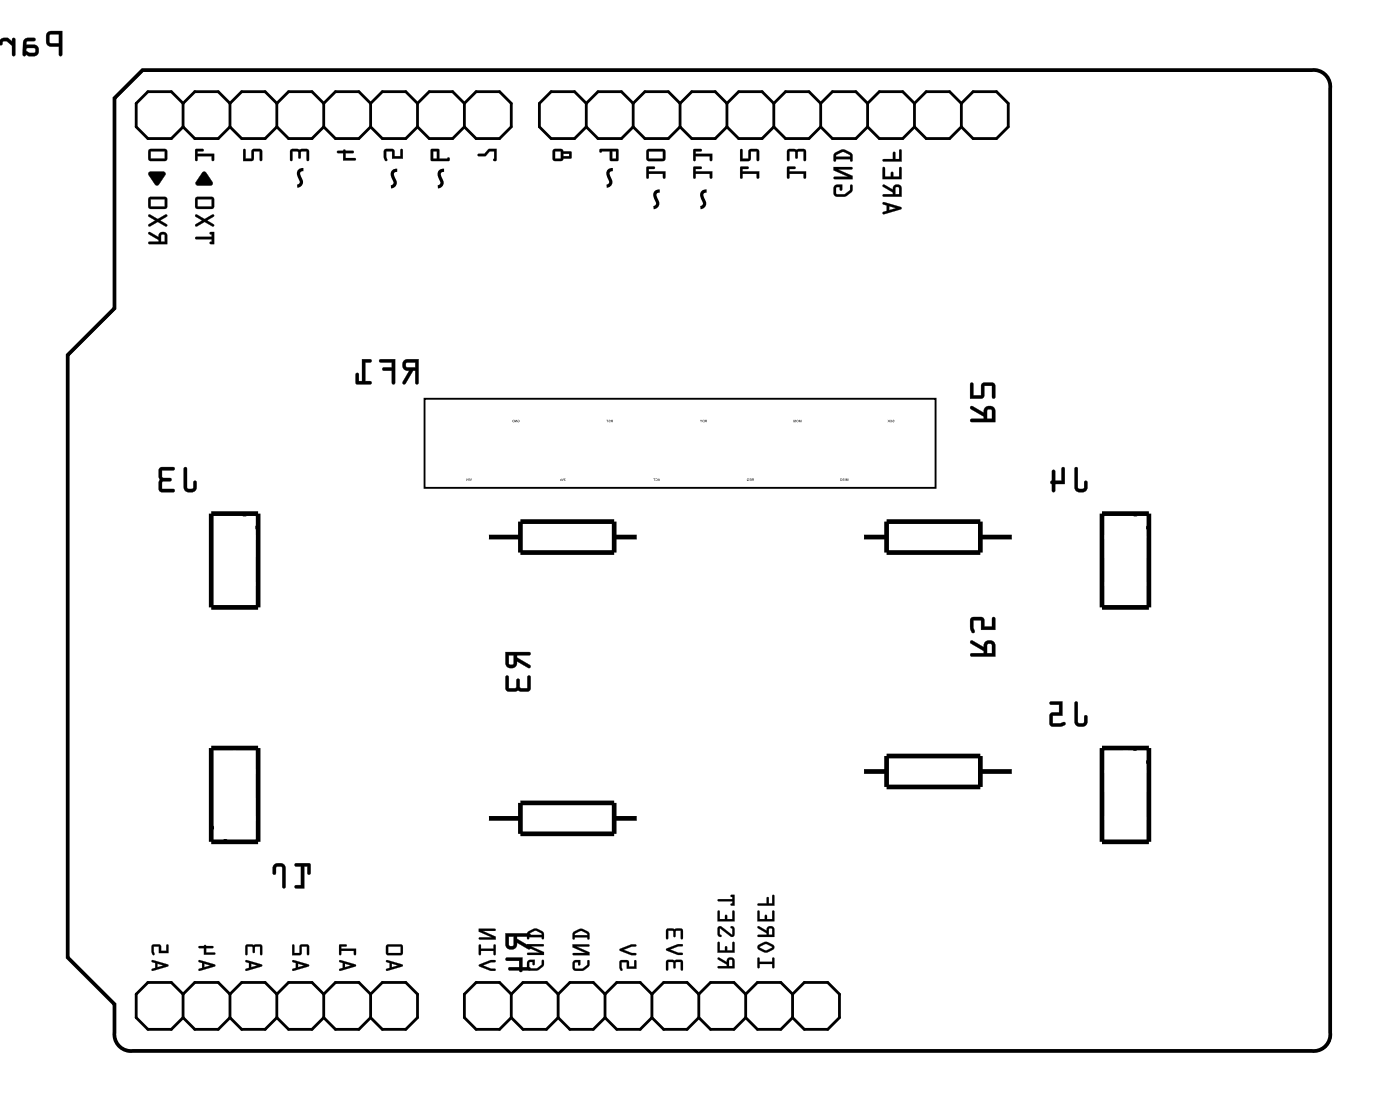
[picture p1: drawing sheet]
<svg xmlns="http://www.w3.org/2000/svg" width="76mm" height="61mm" viewBox="0 0 76 61" stroke-linecap="round" stroke-linejoin="round" font-family="sans-serif">
<path d="M6.2 5.3l1.6-1.5h63.3a.9 .9 0 0 1 1 1v51.2a.9 .9 0 0 1-1 1h-63.9a.9 .9 0 0 1-1-1v-1.6l-2.5-2.5v-32.6l2.5-2.6z" fill="none" stroke="#000" stroke-width=".05"/>
<g fill="#000">
<path d="M8.1 9.3h.7l.2 .1-.5 .6-.4-.5zM10.6 8.1h.4v.1h-.3v.1h.9v.4h-.1v-.2h-.8v.2h-.1zM11 9.3h.2l.3 .6v.1h-.9v-.1zM13.2 8.1h.1v.5h.3l.1-.5h.4l.1 .1v.5h-.1v-.5h-.3l-.1 .5h-.5zM15.8 8.1h.9v.1v.5h-.1v-.5h-.3l-.1 .4-.1-.4h-.3v.5zM18.3 8.2l.4-.1 .4 .1v.1h-.4v.3h.5l.1 .1h-.7v-.4h-.3zM20.8 8.1h.5l.1 .4h.3v-.4h.1v.5h-.6v-.4h-.3l.1 .4a.11 .11 0 0 1-.2 .1 .11 .11 0 0 1 0-.2zM25.9 8.4l.3-.1 .3-.2h.4v.6h-.2l.1-.5h-.3l-.2 .3h-.4z"/>
<path d="M2.6 1.8l-.1 .1v.5l.2 .1h.5v.5h.1l.1-1.3zM2.7 1.9h.5v.4h-.5zM1.3 2.1l-.1 .9h.6a.31 .31 0 0 0 .3-.3 .31 .31 0 0 0-.3-.3h-.4v-.1l.1-.1h.4v-.1zM1.4 2.6h.5v.2l-.3 .1-.2-.1zM0 2.1v.2a.1 .1 0 0 0 0 .2 .11 .11 0 0 0 .1-.2l.3-.1 .3 .3v.5h.1v-.9h-.1v.1l-.3-.1zM-.1 1.8v1.2zM-.1 1.7v1.3z"/>
<path d="M2.6 1.8l-.1 .1v.5l.2 .1h.5v.5a.1 .1 0 0 0 .1 .1 .1 .1 0 0 0 .1-.1v-1.3h-.6zM2.6 1.8l.8-.1-.1 1.3h-.1v-.5h-.5l-.2-.1zM2.7 1.9h.5v.4h-.5zM2.7 1.9v.4l.5 .1v-.6zM1.3 2.1l-.1 .9a.09 .09 0 0 0 .1 .1 .09 .09 0 0 0 .1-.1l.4 .1a.32 .32 0 0 0 .3-.4 .32 .32 0 0 0-.3-.3h-.4l.1-.2h.3a.1 .1 0 0 0 .1-.1 .1 .1 0 0 0-.1-.1zM1.3 2.1h.6v.1h-.4l-.1 .1v.1h.4a.31 .31 0 0 1 .3 .3 .31 .31 0 0 1-.3 .3h-.6zM1.4 2.6h.5v.2l-.3 .1-.2-.1zM1.4 2.6v.2l.2 .1 .3-.1v-.2zM0 2.1v.2a.11 .11 0 0 0 .1 .2 .11 .11 0 0 0 0-.2l.3-.1 .3 .3-.1 .5a.1 .1 0 0 0 .1 .1 .1 .1 0 0 0 .1-.1v-.9a.1 .1 0 0 0-.1-.1 .1 .1 0 0 0-.1 .1l.1 .1-.3-.2zM0 2.1h.4l.3 .2v-.2h.1v.9h-.1v-.5l-.3-.3h-.2l-.2 .2zM-.1 1.7v1.4zM-.1 1.8v1.2zM-.1 1.7v1.4zM-.1 1.7v1.3z"/>
<path d="M8 12.6l.1 .1 .5 .3v.1h-.5v.1h1v-.4a.24 .24 0 0 0-.3-.2 .24 .24 0 0 0-.2 .2zM8.7 12.7h.2v.4h-.2zM8 11.6l.1 .1 .3 .2-.3 .2v.2l.4-.3 .5 .3 .1-.1-.4-.3 .3-.2v-.1l-.5 .3zM8.1 10.7l-.1 .5 .1 .1h.8l.2-.1v-.4l-.1-.1zM8.2 10.8h.7v.4h-.7z"/>
<path d="M8 12.6l.1 .1 .5 .3v.1h-.5v.1h1v-.4a.24 .24 0 0 0-.3-.2 .24 .24 0 0 0-.2 .2zM8.1 12.6l.5 .3a.23 .23 0 0 1 .2-.3 .23 .23 0 0 1 .3 .2v.4h-1v-.1h.5v-.1l-.5-.3zM8.7 12.7h.2v.4h-.2zM8.7 12.7v.4h.2v-.4zM8 11.6l.1 .1 .3 .2-.3 .2v.2l.4-.3 .5 .3 .1-.1-.4-.3 .3-.2v-.1l-.5 .3zM8.1 11.6l.4 .3 .5-.3v.1l-.3 .2 .4 .3-.1 .1-.5-.3-.4 .3v-.2l.3-.2-.3-.2zM8.1 10.7l-.1 .5 .1 .1h.8l.2-.1v-.4l-.1-.1zM8.1 10.7h.9l.1 .1-.1 .4-.1 .1h-.8l-.1-.1zM8.2 10.8h.7v.4h-.7zM8.2 10.8v.4h.7v-.4z"/>
<path d="M8.1 8.1l-.1 .5 .1 .1h.8l.2-.1v-.4l-.1-.1zM8.2 8.2h.7v.4h-.7z"/>
<path d="M8.1 8.1l-.1 .5 .1 .1h.8l.2-.1v-.4l-.1-.1zM8.1 8.1h.9l.1 .1-.1 .4-.1 .1h-.8l-.1-.1zM8.2 8.2h.7v.4h-.7zM8.2 8.2v.4h.7v-.4z"/>
<path d="M8.1 9.3l-.1 .2 .5 .6 .5-.7-.2-.1zM8.1 9.4l.7-.1 .2 .1-.5 .6z"/>
<path d="M10.6 8.1v.6h.1v-.2h.8v.2h.1v-.4h-.9v-.1h.3v-.1zM10.6 8.1h.4v.1h-.3v.1h.9v.4h-.1v-.2h-.8v.2h-.1z"/>
<path d="M11 9.3l-.4 .6v.1h.9v-.1l-.3-.6zM11 9.4h.2l.3 .5v.1h-.9v-.1z"/>
<path d="M10.6 12.9v.1h.9l-.1 .2h.2v-.6h-.2l.1 .2zM10.6 11.6v.1l.4 .2-.4 .2v.2l.5-.3 .4 .3 .1-.1-.4-.3 .4-.2v-.1l-.5 .3zM10.6 10.7v.5l.1 .1h.8l.1-.1v-.4l-.1-.1zM10.7 10.8h.8v.4h-.8z"/>
<path d="M10.6 12.8v.2h.9l-.1 .2h.2v-.6h-.2l.1 .2zM10.6 12.9l.9-.1v-.1l-.1-.1h.2v.6h-.2l.1-.1v-.1h-.9zM10.6 11.6v.1l.4 .2-.4 .2v.2l.5-.3 .4 .3 .1-.1-.4-.3 .4-.2v-.1l-.5 .3zM10.6 11.6l.5 .3 .5-.3v.1l-.4 .2 .4 .3-.1 .1-.4-.3-.5 .3v-.2l.4-.2-.4-.2zM10.6 10.7v.5l.1 .1h.8l.1-.1v-.4l-.1-.1zM10.6 10.7h.9l.1 .1v.4l-.1 .1h-.8l-.1-.1zM10.7 10.8h.8v.4h-.8zM10.7 10.8v.4h.8v-.4z"/>
<path d="M13.2 8.1v.6h.5l.1-.5h.3v.5h.1v-.5l-.1-.1h-.4l-.1 .5h-.3v-.5zM13.2 8.1h.1v.5h.3l.1-.5h.4l.1 .1v.5h-.1v-.5h-.4v.5h-.5z"/>
<path d="M15.7 8.1l.1 .6h.1l-.1-.5h.3l.1 .4 .1-.4h.3v.5h.1l.1-.5-.1-.1zM15.8 8.1h.9v.1v.5h-.1v-.5h-.3l-.1 .4-.1-.4h-.3v.5z"/>
<path d="M18.3 8.2v.1h.3v.4h.7l-.1-.1h-.5v-.3h.4v-.1h-.4v-.1zM18.3 8.2l.4-.1 .4 .1v.1h-.4v.3h.5l.1 .1h-.7v-.4h-.3z"/>
<path d="M20.8 8.1v.4l.1 .2h.1l-.1-.5h.3v.4h.6v-.5h-.1v.4h-.3l-.1-.4zM20.8 8.1h.5l.1 .4h.3v-.4h.1v.5h-.6v-.4h-.3l.1 .4a.11 .11 0 0 1-.2 .1 .11 .11 0 0 1 0-.2z"/>
<path d="M23.4 8.1v.6h1l-.1-.2-.5 .1v-.5zM23.5 8.2h.2v.4h-.2z"/>
<path d="M23.3 8.1l.1 .6h1l-.1-.2-.1 .1h-.4v-.5zM23.4 8.1h.4v.5l.5-.1 .1 .2h-1zM23.5 8.2h.2v.4h-.2zM23.5 8.2v.4h.2v-.4z"/>
<path d="M25.9 8.3v.2h.4l.2-.3h.3l-.1 .5h.2v-.6h-.4l-.3 .2zM25.9 8.4l.3-.1 .3-.2h.4v.6h-.2l.1-.5h-.3l-.2 .3h-.4z"/>
<path d="M30 8.1l-.1 .5 .1 .1h.4l.1-.1h.5l-.1-.4h-.4l-.1-.1zM30.1 8.2h.3v.4h-.3zM30.5 8.3h.3v.2h-.3z"/>
<path d="M30 8.1l-.1 .5 .1 .1h.4l.1-.1h.5l-.1-.4h-.4l-.1-.1zM30 8.1h.4l.1 .1h.4l.1 .4h-.5l-.1 .1h-.4l-.1-.1zM30.1 8.2h.3v.4h-.3zM30.1 8.2v.4h.3v-.4zM30.5 8.3h.3v.2h-.3zM30.5 8.3v.2h.3v-.2z"/>
<path d="M32.5 8.1v.2l.5-.1 .1 .5h.4v-.6zM33.2 8.2h.2v.4h-.2z"/>
<path d="M32.5 8.1v.2l.5-.1 .1 .5h.4v-.6zM32.5 8.1h1v.6h-.4l-.1-.5-.5 .1zM33.2 8.2h.2v.4h-.2zM33.2 8.2v.4h.2v-.4z"/>
<path d="M35 9l.1 .7v-.1l.1-.2h.7v.2h.1v-.3h-.8v-.1h.2l.1-.1zM35.1 8.1l-.1 .5 .1 .1h.8l.1-.1v-.4v-.1zM35.2 8.2h.7v.4h-.7z"/>
<path d="M35 9l.1 .7 .1-.1v-.2h.7v.2h.1l.1-.3h-.9v-.1h.2l.1-.1zM35 9l.5 .1h-.1h-.3v.2h.9v.3h-.1v-.2h-.8v.2v.1zM35.1 8.1l-.1 .5 .1 .1h.8l.1-.1 .1-.4-.1-.1zM35.1 8.1h.9v.1v.4l-.1 .1h-.8l-.1-.1zM35.2 8.2h.7v.4h-.7zM35.1 8.2v.4h.8v-.4z"/>
<path d="M37.6 9v.7l.1-.1v-.2h.8v.2h.1v-.3h-.9v-.1h.3v-.1zM37.6 8.1v.6h.1v-.2h.8v.2h.1v-.4h-.9v-.1h.3v-.1z"/>
<path d="M37.6 9v.7l.1-.1v-.2h.8v.2h.1v-.3h-.9v-.1h.3v-.1zM37.6 9l.4 .1h-.3v.2h.9v.3h-.1v-.2h-.8v.2l-.1 .1zM37.6 8.1v.6h.1v-.2h.8v.2h.1v-.4h-.9v-.1h.3v-.1zM37.6 8.1h.4v.1h-.3v.1h.9v.4h-.1v-.2h-.8v.2h-.1z"/>
<path d="M40.1 9v.7l.1-.1v-.2h.8v.2h.1v-.3h-.9v-.1h.3l.1-.1zM40.1 8.1v.6h.5l.1-.5h.3v.5h.1v-.5l-.1-.1h-.4l-.1 .5h-.3v-.5z"/>
<path d="M40.1 9v.7l.1-.1v-.2h.8v.2h.1v-.3h-.9v-.1h.3l.1-.1zM40.1 9l.5 .1h-.1h-.3v.2h.9v.3h-.1v-.2h-.8v.2l-.1 .1zM40.1 8.1v.6h.5l.1-.5h.3v.5h.1v-.5l-.1-.1h-.4l-.1 .5h-.3v-.5zM40.1 8.1h.1v.5h.4v-.5h.4l.1 .1v.5h-.1v-.5h-.3l-.1 .5h-.5z"/>
<path d="M42.7 9v.7l.1-.1v-.2h.7v.2h.2v-.3h-.9v-.1h.3v-.1zM42.7 8.1v.6h.1v-.5h.3l.1 .4v-.4h.3v.5h.2v-.5l-.1-.1z"/>
<path d="M42.7 9v.7l.1-.1v-.2h.7v.2h.2v-.3h-.9v-.1h.3v-.1zM42.7 9l.4 .1h-.3v.2h.9v.3h-.2v-.2h-.7v.2l-.1 .1zM42.7 8.1v.6h.1v-.5h.3l.1 .4v-.4h.3v.5h.2v-.5l-.1-.1zM42.7 8.1h.9l.1 .1v.5h-.2v-.5h-.3v.4l-.1-.4h-.3v.5h-.1z"/>
<path d="M45.2 10.1v.4l.1 .1a.65 .65 0 0 0 .9-.5l-.1-.1-.1 .3-.2 .2h-.4l-.1-.3 .2-.1v.2h.1v-.3zM45.2 9v.2l.8 .4h-.8v.1h1v-.2l-.8-.3h.7v-.1zM45.2 8.3v.4v.1l.1-.2h.8v.1l.1-.4a.6 .6 0 0 0-.9 0zM45.3 8.4l.4-.2 .3 .2 .1 .1h-.8z"/>
<path d="M45.2 10.1v.4l.1 .2h.5l.4-.3v-.3l-.1-.1-.1 .3-.2 .2h-.5v-.3l.2-.1v.2h.1v-.3zM45.2 10.1l.4-.1v.3l-.1-.2-.2 .1v.3h.4l.4-.2v-.3v.4a.68 .68 0 0 1-.9 .1zM45.2 9v.2l.8 .4h-.8v.1h1v-.2l-.8-.3h.7l.1-.2zM45.2 9l.9 .1v.1h-.7l.8 .3v.2h-1v-.1h.8l-.8-.4zM45.2 8.3v.1v.4l.1-.2h.8v.1h.1v-.4l-.4-.2h-.2zM45.2 8.3l.3-.2h.3l.4 .2v.4h-.1v-.1h-.8l-.1 .1zM45.3 8.4l.4-.2 .3 .2 .1 .1h-.8zM45.3 8.4v.1h.8l-.1-.1-.3-.2z"/>
<path d="M47.8 11v.1h.2v.3l-.2 .1 .1 .1 .9-.3v-.1zM48.2 11.2l.3 .1-.3 .1zM47.8 10v.1l.6 .3v.1h-.5v.2h.9v-.5a.24 .24 0 0 0-.2-.2 .24 .24 0 0 0-.2 .3zM48.5 10.2h.2v.3h-.2zM47.8 9.1v.6h1v-.7l-.1 .1v.5h-.3l-.1-.3v.3h-.4v-.5zM47.8 8.6l.1 .2h.9v-.7h-.1v.5h-.2l-.1-.4v.4z"/>
<path d="M47.8 11v.1h.2v.3l-.2 .1 .1 .1 .9-.3v-.1zM47.8 11l1 .2v.1l-.9 .3-.1-.1 .2-.1v-.3h-.1zM48.2 11.2l.3 .1-.3 .1zM48.2 11.2v.2l.4-.1zM47.8 10v.1l.6 .3v.1h-.5v.2h1v-.5a.24 .24 0 0 0-.3-.2 .24 .24 0 0 0-.2 .3zM47.8 10l.6 .3a.23 .23 0 0 1 .2-.3 .23 .23 0 0 1 .2 .2v.5l-.9-.1v-.1h.5v-.1l-.6-.3zM48.5 10.2h.2v.3h-.2zM48.5 10.1v.4h.2v-.3zM47.8 9.1v.6h1.1l-.1-.7-.1 .1v.5h-.3l-.1-.3v.3h-.4v-.5zM47.8 9.1h.1v.5h.4v-.3l.1 .3h.3v-.5h.1v.6h-1zM47.8 8.6l.1 .2h1l-.1-.7h-.1v.5h-.2l-.1-.4v.1v.3zM47.8 8.6h.6v-.4l.1 .4h.2v-.5h.1v.7l-.9-.1z"/>
<path d="M10 25.3v1.1a.36 .36 0 0 0 .3 .3 .36 .36 0 0 0 .4-.3l-.1-.3v-.1l-.1 .1-.1 .4-.3-.1v-1zM8.7 25.4l-.1 1.2 .2 .1h.6v-.2h-.6v-.4h.4l.1-.1-.1-.1h-.4v-.4h.6l.1-.1z"/>
<path d="M10 25.3l-.1 1.1a.37 .37 0 0 0 .4 .3 .37 .37 0 0 0 .4-.3v-.3a.1 .1 0 0 0-.1-.1 .1 .1 0 0 0-.1 .1l-.1 .4h-.2l-.1-1.1zM10 25.3l.1 .1v1l.4 .1 .1-.4v.3a.35 .35 0 0 1-.3 .3 .35 .35 0 0 1-.3-.3zM8.6 25.4v1.2l.2 .1h.6a.1 .1 0 0 0 .1-.1 .1 .1 0 0 0-.1-.1h-.6v-.4h.4a.1 .1 0 0 0 .1-.1 .1 .1 0 0 0-.1-.1h-.4v-.4h.6a.1 .1 0 0 0 .1-.1 .1 .1 0 0 0-.1-.1zM8.7 25.4h.8l-.1 .1h-.6v.4h.4l.1 .1-.1 .1h-.4v.4h.6v.2h-.6l-.2-.1z"/>
<path d="M21.9 19.5a.32 .32 0 0 0-.1 .4 .32 .32 0 0 0 .4 .2l-.4 .7h.1l.5-.7h.1v.6l.1 .1 .1-1.3zM22 19.7l.5-.1v.3h-.5zM20.6 19.5v.1h.6v.3h-.4l-.1 .1 .1 .1h.4v.6l.2 .1v-1.3zM19.6 19.5v1.1h-.2v-.3l-.1-.1v.6h.8v-.1l-.3-.1v-1h.3v-.1z"/>
<path d="M21.9 19.5a.32 .32 0 0 0-.1 .4 .32 .32 0 0 0 .4 .2l-.4 .6a.1 .1 0 0 0 0 .1 .1 .1 0 0 0 .2 0l.4-.7h.1v.6a.1 .1 0 0 0 .1 .1 .1 .1 0 0 0 .1-.1v-1.2h-.6zM21.9 19.5h.8l-.1 1.3-.1-.1v-.6h-.1l-.4 .7h-.2l.4-.7a.31 .31 0 0 1-.4-.2 .31 .31 0 0 1 .1-.4zM22 19.7l.5-.1v.3h-.5zM22 19.7v.2h.5v-.3zM20.6 19.5v.1h.6v.3h-.4a.1 .1 0 0 0-.1 .1 .1 .1 0 0 0 .1 .1h.4v.6a.1 .1 0 0 0 .1 .1 .1 .1 0 0 0 .1-.1v-1.2zM20.6 19.5h.8l-.1 1.3-.1-.1v-.6h-.4l-.1-.1 .1-.1h.4v-.3h-.6zM19.6 19.5v1.1h-.2l.1-.3a.1 .1 0 0 0-.1-.1 .1 .1 0 0 0-.1 .1v.5h.7a.1 .1 0 0 0 .1-.1 .1 .1 0 0 0-.1-.1h-.2v-1h.2a.1 .1 0 0 0 .1 0 .1 .1 0 0 0-.1-.1zM19.6 19.5h.5v.1h-.3v1.1h.3v.1h-.8v-.6l.1 .1v.4h.2z"/>
<path d="M25.4 25.9l.1 .1 .1-.1-.1 .1zM25.4 25.9v.1zM25.3 25.9v.1h.1v-.1l-.1 .1z"/>
<path d="M25.4 25.9l.1 .1 .1-.1-.1 .1zM25.4 25.9l.1 .1 .1-.1-.1 .1zM25.4 25.9v.1zM25.4 25.9v.1zM25.3 25.9v.1h.1v-.1l-.1 .1zM25.3 25.9v.1l.1-.1v.1v-.1l-.1 .1z"/>
<path d="M28 22.8h.1l-.1 .1h.1v-.1zM27.9 22.7v.2l.1-.1v.1v-.2l-.1 .1zM27.8 22.8v.1h.1v-.2zM27.8 22.8v.1z"/>
<path d="M28 22.8h.1l-.1 .1h.1v-.1zM28 22.8h.1v.1h-.1l.1-.1zM27.9 22.7v.2l.1-.1v.1v-.2l-.1 .1zM27.9 22.7v.1l.1-.1v.2v-.1l-.1 .1zM27.8 22.8v.1h.1v-.2zM27.8 22.8l.1-.1v.2h-.1zM27.8 22.8v.1zM27.8 22.8v.1z"/>
<path d="M27.4 35.3v.6a.31 .31 0 0 0 .3 .3 .31 .31 0 0 0 .3-.4l.7 .4v-.1l-.7-.5v-.1h.7v-.1zM27.6 35.5h.2v.5h-.2zM27.4 36.6v.7l.1 .2 .6-.1 .5 .1 .1-.1v-.8l-.1 .1v.6h-.4l-.1-.5h-.1v.5h-.4v-.6z"/>
<path d="M27.4 35.3v.6a.32 .32 0 0 0 .3 .3 .32 .32 0 0 0 .3-.4l.6 .4a.1 .1 0 0 0 .1 0 .1 .1 0 0 0 0-.2l-.7-.4v-.1h.7a.1 .1 0 0 0 .1-.1 .1 .1 0 0 0-.1-.1zM27.4 35.3l1.3 .1v.1h-.7v.1l.7 .4v.2l-.7-.4a.31 .31 0 0 1-.2 .4 .31 .31 0 0 1-.4-.3zM27.6 35.5h.2v.5h-.2zM27.6 35.5v.5h.2v-.5zM27.4 36.6v.7l.2 .2 .5-.1 .5 .1 .2-.2v-.6a.1 .1 0 0 0-.1-.1 .1 .1 0 0 0-.1 .1v.6h-.4v-.4a.1 .1 0 0 0-.1-.1 .1 .1 0 0 0-.1 .1l-.1 .4h-.3v-.7zM27.4 36.6l.1 .1 .1 .6h.4v-.5h.1l.1 .5h.4v-.6l.1-.1v.8l-.1 .1-.5-.1h-.6l-.1-.1z"/>
<path d="M30.6 25.9v.1zM30.4 25.9l.1 .1v-.1v.1zM30.3 26a.05 .05 0 0 0 .1 0 .05 .05 0 0 0-.1 0z"/>
<path d="M30.6 25.9v.1zM30.6 25.9v.1zM30.4 25.9l.1 .1v-.1v.1zM30.4 25.9l.1 .1v-.1v.1zM30.3 26a.05 .05 0 0 0 .1 0 .05 .05 0 0 0-.1 0zM30.3 26a.05 .05 0 0 1 .1 0 .05 .05 0 0 1-.1 0z"/>
<path d="M33.1 22.8v.1h.1v-.2zM33.1 22.8h.1zM33 22.8v.1v-.1h.1zM32.9 22.7v.2l.1-.2z"/>
<path d="M33.1 22.8v.1h.1v-.2zM33.1 22.8l.1-.1v.2h-.1zM33.1 22.8h.1zM33.1 22.8h.1zM33 22.8v.1v-.1h.1zM33 22.8h.1h-.1v.1zM32.9 22.7v.2l.1-.2zM32.9 22.7h.1l-.1 .2z"/>
<path d="M35.7 25.9l-.1 .1h.2zM35.7 25.9v.1zM35.5 25.9l.1 .1zM35.4 25.9l.1 .1v-.1z"/>
<path d="M35.7 25.9l-.1 .1h.2zM35.7 25.9l.1 .1h-.2zM35.7 25.9v.1zM35.7 25.9v.1zM35.5 25.9l.1 .1zM35.5 26a.05 .05 0 0 1 .1 0 .05 .05 0 0 1-.1 0zM35.4 25.9l.1 .1v-.1zM35.4 25.9h.1v.1z"/>
<path d="M38.2 22.8v.1h.1v-.2zM38.2 22.8h.1zM38.1 22.8v.1h.1v-.2zM38.1 22.8v.1zM37.9 22.7l.1 .2v-.2z"/>
<path d="M38.2 22.8v.1h.1v-.2zM38.2 22.8l.1-.1v.2h-.1zM38.2 22.8h.1zM38.2 22.8h.1zM38.1 22.8v.1h.1v-.2zM38.1 22.8l.1-.1v.2h-.1zM38.1 22.8v.1zM38.1 22.8v.1zM37.9 22.7l.1 .2v-.2zM37.9 22.7l.1 .1v-.1v.2z"/>
<path d="M40.7 25.9v.1h.1v-.1zM40.8 25.9v.1zM40.6 25.9l.1 .1h-.1h.1v-.1zM40.5 26a.06 .06 0 0 0 .1 0 .06 .06 0 0 0-.1 0zM40.5 25.9v.1z"/>
<path d="M40.7 25.9v.1h.1v-.1zM40.7 25.9h.1v.1h-.1zM40.8 25.9v.1zM40.8 25.9v.1zM40.6 25.9l.1 .1h-.1h.1v-.1zM40.6 25.9h.1v.1h-.1h.1zM40.5 25.9v.2l.1-.1v-.1zM40.5 25.9h.1v.1l-.1 .1zM40.5 25.9v.1z"/>
<path d="M43.3 22.7v.2v-.1l.1 .1v-.1v.1v-.2v.2zM43.1 22.8a.1 .1 0 0 0 .2 0 .1 .1 0 0 0-.2 0zM43 22.8l.1 .1-.1-.1h.1zM43 22.7v.2z"/>
<path d="M43.3 22.7v.2v-.1l.1 .1v-.1v.1v-.2v.2zM43.3 22.7l.1 .2v-.2v.2v-.1v.1l-.1-.1v.1zM43.1 22.8a.1 .1 0 0 0 .2 0 .1 .1 0 0 0-.2 0zM43.1 22.8a.1 .1 0 0 1 .2 0 .1 .1 0 0 1-.2 0zM43 22.8l.1 .1-.1-.1h.1zM43 22.8h.1h-.1l.1 .1zM43 22.7v.2zM43 22.7v.2z"/>
<path d="M45.8 25.9v.1l.1-.1v.1v-.1l.1 .1v-.1l-.1 .1zM45.8 25.9v.1zM45.7 25.9v.1v-.1zM45.5 26a.06 .06 0 0 0 .1 0 .06 .06 0 0 0-.1 0zM45.5 26a.05 .05 0 0 1 .1 0 .05 .05 0 0 1-.1 0z"/>
<path d="M45.8 25.9v.1l.1-.1v.1v-.1l.1 .1v-.1l-.1 .1zM45.8 25.9l.1 .1 .1-.1v.1l-.1-.1v.1v-.1l-.1 .1zM45.8 25.9v.1zM45.8 25.9v.1zM45.7 25.9v.1v-.1zM45.7 25.9v.1zM45.5 26a.06 .06 0 0 0 .1 0 .06 .06 0 0 0-.1 0zM45.5 26a.06 .06 0 0 1 .1 0 .06 .06 0 0 1-.1 0zM45.5 26a.05 .05 0 0 1 .1 0 .05 .05 0 0 1-.1 0zM45.5 26a.05 .05 0 0 0 .1 0 .05 .05 0 0 0-.1 0z"/>
<path d="M48.4 22.8v.1v-.1zM48.2 22.8l.1 .1v-.1zM48.1 22.7v.2l.1-.1v.1v-.2v.1z"/>
<path d="M48.4 22.8v.1v-.1zM48.4 22.8v.1zM48.2 22.8l.1 .1v-.1zM48.2 22.8a.05 .05 0 0 1 .1 0 .05 .05 0 0 1-.1 0zM48.1 22.7v.2l.1-.1v.1v-.2v.1zM48.1 22.7l.1 .1v-.1v.2v-.1l-.1 .1z"/>
<path d="M52.6 34.7v.2l.7 .4v.1h-.7v.1v.1h1.3v-.6a.31 .31 0 0 0-.3-.3 .31 .31 0 0 0-.3 .4zM53.5 34.9h.2v.5h-.2zM52.6 33.5v.5a.15 .15 0 0 0 0 .2 .15 .15 0 0 0 .2 0l-.1-.6h.5v.5h.7v-.6h-.1l-.1 .4h-.4v-.4l-.1-.1z"/>
<path d="M52.6 34.7v.2l.7 .4v.1h-.7a.1 .1 0 0 0-.1 .1 .1 .1 0 0 0 .1 .1h1.3v-.6a.32 .32 0 0 0-.3-.3 .32 .32 0 0 0-.3 .4l-.6-.4zM52.6 34.7h.1l.6 .4a.31 .31 0 0 1 .2-.4 .31 .31 0 0 1 .4 .3v.6h-1.3v-.1v-.1h.7v-.1l-.7-.4zM53.5 34.9h.2v.5h-.2zM53.5 34.9v.5h.3l-.1-.5zM52.6 33.5l-.1 .5 .1 .2a.11 .11 0 0 0 .2 .1 .1 .1 0 0 0 0-.1l-.1-.6h.5l-.1 .5h.8v-.6a.1 .1 0 0 0-.1-.1 .1 .1 0 0 0-.1 .1v.4h-.4v-.4l-.1-.1zM52.6 33.5l.6-.1 .1 .1v.5h.5v-.5l.1-.1v.7h-.7v-.5h-.5l.1 .6-.1 .1-.1-.3z"/>
<path d="M52.6 22v.2l.7 .4v.1h-.7v.1v.1h1.3v-.6a.31 .31 0 0 0-.3-.3 .31 .31 0 0 0-.3 .4zM53.5 22.2h.2v.5h-.2zM52.6 20.8v.8l.7-.1v-.6h.4l.1 .6h.1v-.6l-.1-.2-.6 .1v.6h-.5v-.6z"/>
<path d="M52.6 22v.2l.7 .4v.1h-.7a.1 .1 0 0 0-.1 .1 .1 .1 0 0 0 .1 .1h1.3v-.6a.32 .32 0 0 0-.3-.3 .32 .32 0 0 0-.3 .4l-.6-.4zM52.6 22h.1l.6 .4a.31 .31 0 0 1 .2-.4 .31 .31 0 0 1 .4 .3v.6h-1.3v-.1v-.1h.7v-.1l-.7-.4zM53.5 22.2h.2v.5h-.2zM53.5 22.2v.5h.3l-.1-.5zM52.6 20.7l-.1 .9h.8v-.7h.4v.6a.1 .1 0 0 0 .1 .1 .1 .1 0 0 0 .1-.1v-.6l-.1-.2-.6 .1v.6h-.5v-.6zM52.6 20.8h.1v.6h.5v-.6l.6-.1 .1 .2v.6h-.1v-.6h-.5v.6l-.7 .1z"/>
<path d="M58.2 38v1.1a.36 .36 0 0 0 .4 .3 .36 .36 0 0 0 .3-.3v-.3l-.1-.1-.1 .1v.4l-.3-.1v-1zM56.9 38v.2h.5v.4h-.5v.7l.1 .1h.4a.16 .16 0 0 0 .3-.1 .15 .15 0 0 0-.1-.2l-.6 .1v-.4h.6v-.8z"/>
<path d="M58.2 25.3v1.1a.36 .36 0 0 0 .4 .3 .36 .36 0 0 0 .3-.3v-.3l-.1-.1-.1 .1v.4l-.3-.1v-1zM57 25.5v.5l-.1 .1 .2 .6 .1-.1v-.4h.5v-.8l-.1-.1-.1 .1v.6h-.3v-.5z"/>
<path d="M58.2 38v1.1a.37 .37 0 0 0 .4 .3 .37 .37 0 0 0 .3-.3v-.3a.1 .1 0 0 0-.1-.1 .1 .1 0 0 0-.1 .1v.4h-.3v-1.1zM58.2 38l.2 .1v1l.3 .1 .1-.4h.1v.3a.35 .35 0 0 1-.3 .3 .35 .35 0 0 1-.4-.3zM56.9 38v.2h.5v.4h-.5v.7l.1 .1 .7-.1a.1 .1 0 0 0 0-.1 .1 .1 0 0 0-.1-.1l-.6 .1v-.4h.6v-.8zM56.9 38h.7v.8h-.6v.4l.6-.1 .1 .1v.1l-.7 .1-.1-.1v-.6l.5-.1v-.4h-.5z"/>
<path d="M58.2 25.3v1.1a.37 .37 0 0 0 .4 .3 .37 .37 0 0 0 .3-.3v-.3a.1 .1 0 0 0-.1-.1 .1 .1 0 0 0-.1 .1v.4h-.3v-1.1zM58.2 25.3l.2 .1v1l.3 .1 .1-.4h.1v.3a.35 .35 0 0 1-.3 .3 .35 .35 0 0 1-.4-.3zM57 25.5v.5a.09 .09 0 0 0-.1 .1 .09 .09 0 0 0 .1 .1v.4a.1 .1 0 0 0 .1 .1 .1 .1 0 0 0 .1-.1v-.4h.5v-.8a.1 .1 0 0 0-.1-.1 .1 .1 0 0 0-.1 .1v.6h-.3v-.5zM57 25.5h.2v.6h.3v-.7l.1-.1 .1 .1v.8h-.5v.4l-.1 .1-.2-.6h.1z"/>
<path d="M8.2 52v.1l.2 .1v.2l-.2 .1v.1l.9-.3v-.1zM8.5 52.2l.4 .1-.4 .1zM8.2 51.2v.3a.1 .1 0 0 0 0 .2 .1 .1 0 0 0 .2 0l-.1-.4h.3v.3h.5v-.4h-.1v.3h-.3v-.3z"/>
<path d="M8.2 52v.1l.2 .1v.2l-.2 .1v.1l.9-.3v-.1zM8.2 52l.9 .3-.8 .3-.1-.1 .2-.1v-.2l-.1-.1zM8.5 52.2l.4 .1-.4 .1zM8.5 52.2v.2l.4-.1zM8.2 51.2v.4l.1 .1h.1l-.1-.4h.3v.3h.5v-.4h-.1v.3h-.3v-.3zM8.2 51.2h.5v.3h.3v-.3h.1v.4h-.5v-.3h-.3l.1 .4a.1 .1 0 0 1-.2 0 .1 .1 0 0 1 0-.2z"/>
<path d="M10.8 52v.1l.1 .1v.2l-.1 .1v.1l.9-.3-.1-.1zM11.1 52.2l.3 .1-.3 .1zM10.8 51.3v.1h.2v.3h.7l-.1-.1h-.4v-.2h.3v-.1l-.4-.1z"/>
<path d="M10.8 52v.1l.1 .1v.2l-.1 .1v.1l.9-.3-.1-.1zM10.8 52l.9 .3-.9 .3v-.1l.2-.1v-.2l-.2-.1zM11.1 52.2l.3 .1-.3 .1zM11.1 52.2v.2l.3-.1zM10.8 51.3v.1h.2v.3h.7l-.1-.1h-.4v-.2h.3v-.1l-.4-.1zM10.8 51.3l.3-.1 .4 .1v.1h-.3v.2h.4l.1 .1h-.7l.1-.3h-.3z"/>
<path d="M13.3 52v.1l.2 .1v.2l-.2 .1v.1l.9-.3v-.1zM13.6 52.2l.3 .1-.3 .1zM13.3 51.2v.5h.1v-.4h.3v.3l.1-.3h.3v.4h.1l-.1-.5z"/>
<path d="M13.3 52v.1l.2 .1v.2l-.2 .1v.1l.9-.3v-.1zM13.3 52l.9 .3-.9 .3v-.1l.2-.1v-.2l-.2-.1zM13.6 52.2l.3 .1-.3 .1zM13.6 52.2v.2l.4-.1zM13.3 51.2v.6l.1-.1v-.4h.3v.3l.1-.3h.3v.4h.1v-.4l-.1-.1zM13.3 51.2h.8l.1 .5h-.1v-.4h-.3l-.1 .3v-.3h-.3v.4h-.1z"/>
<path d="M14.8 46.8v.5a.1 .1 0 0 0 .1 .1 .1 .1 0 0 0 .1-.1v-.3h.3v1a.1 .1 0 0 0 .1 .1 .1 .1 0 0 0 .1-.1v-1.1l-.3-.1zM14.9 46.9l.3-.1 .2 .1v1.2l-.1-.1v-1h-.3l-.1 .3-.1 .1v-.4zM16 46.8v.1h.3v1.1l-.3-.1a.1 .1 0 0 0-.1 .1 .1 .1 0 0 0 .1 .1h.5v-1.2h.2l-.1 .4a.1 .1 0 0 0 .1 .1 .1 .1 0 0 0 .1-.1v-.5zM16 46.8h.8v.6l-.1-.1v-.4h-.2v1.2h-.5v-.1h.3v-1.1h-.3z"/>
<path d="M14.9 46.8l-.1 .2v.4l.1-.1 .1-.3h.3v1l.1 .1 .1-1.2-.3-.1zM16 46.8v.1h.3v1.1h-.3v.1h.5v-1.2h.2v.4l.1 .1v-.6z"/>
<path d="M15.8 52l.1 .1 .1 .1v.2l-.1 .1v.1l.8-.3v-.1zM16.1 52.2l.4 .1-.4 .1zM15.8 51.2v.5h.5v-.4h.3v.4h.1v-.5h-.4l-.1 .4h-.3v-.4z"/>
<path d="M15.8 52l.1 .1 .1 .1v.2l-.2 .1 .1 .1 .9-.3-.1-.1zM15.9 52l.8 .3-.8 .3-.1-.1 .2-.1v-.2l-.1-.1zM16.1 52.2l.4 .1-.4 .1zM16.1 52.2v.2l.4-.1zM15.8 51.2v.6l.5-.1v-.4h.3v.4h.1l.1-.4-.1-.1h-.4l-.1 .4h-.3v-.4zM15.9 51.2v.4h.3l.1-.4h.4v.5h-.1v-.4h-.3v.4h-.5z"/>
<path d="M18.4 52v.1l.2 .1v.2l-.2 .1v.1l.9-.3-.1-.1zM18.7 52.2l.3 .1-.3 .1zM18.4 51.2v.5h.1v-.2h.7v.2h.1v-.3h-.8v-.1h.3v-.1z"/>
<path d="M18.4 52v.1l.2 .1v.2l-.2 .1v.1l.9-.3-.1-.1zM18.4 52l.9 .3-.9 .3v-.1l.2-.1v-.2l-.2-.1zM18.7 52.2l.3 .1-.3 .1zM18.7 52.2v.2l.3-.1zM18.4 51.2v.6l.1-.1v-.2h.7v.2h.1v-.3h-.8v-.1h.3v-.1zM18.4 51.2h.4l-.1 .1h-.2v.1h.8v.3h-.1v-.2h-.7l-.1 .2z"/>
<path d="M20.9 52v.1l.2 .1v.2l-.2 .1v.1l.9-.3v-.1zM21.2 52.2l.4 .1-.4 .1zM20.9 51.2v.4l.1 .1h.7h.1v-.5zM21 51.3h.7v.3h-.7z"/>
<path d="M20.9 52v.1l.2 .1v.2l-.2 .1v.1l.9-.3v-.1zM20.9 52l.9 .3-.8 .3-.1-.1 .2-.1v-.2l-.1-.1zM21.2 52.2l.4 .1-.4 .1zM21.2 52.2v.2l.4-.1zM20.9 51.2v.4l.1 .1 .7 .1 .1-.1v-.4v-.1zM20.9 51.2h.9v.5h-.1h-.7l-.1-.1zM21 51.3h.7v.3h-.7zM21 51.3v.3h.7v-.3z"/>
<path d="M25.9 52.3l.1 .1 .6 .2h.3l-.1-.1-.6-.2 .6-.2v-.1h-.2zM26 51.2v.5h.1v-.2h.6v.2h.2l-.1-.5h-.1v.2h-.6v-.2zM25.9 50.3v.2l.7 .3h-.6v.1h.9v-.2l-.8-.3h.7v-.1z"/>
<path d="M25.9 52.3l.1 .1 .6 .2h.3l-.1-.1-.6-.2 .6-.2v-.1h-.2zM26 52.2l.6-.2h.2v.1l-.7 .2 .7 .3h-.2l-.6-.2zM26 51.2v.6l.1-.1v-.2h.6v.2h.2l-.1-.5h-.1v.2h-.6v-.2zM26 51.2l.1 .2h.6l.1-.2v.5h-.1v-.2h-.6l-.1 .2zM25.9 50.3v.2l.7 .3h-.6v.1h.9v-.2l-.8-.3h.7v-.1zM25.9 50.3h.9v.1h-.7l.8 .3v.2h-.9v-.1h.7l-.8-.3z"/>
<path d="M27.4 50.6v.6a.31 .31 0 0 0 .3 .2 .31 .31 0 0 0 .3-.3l.7 .3v-.1l-.7-.4v-.2h.7v-.1zM27.6 50.7h.2v.6l-.2-.1zM27.4 51.9v.1l.7 .1v.3h-.5v.2h.5l.1 .1 .1-.1 .4-.1v-.1h-.4v-.5z"/>
<path d="M27.4 50.6v.6a.32 .32 0 0 0 .3 .2 .32 .32 0 0 0 .3-.3l.6 .3a.1 .1 0 0 0 .1 0 .1 .1 0 0 0 0-.1l-.7-.4v-.2l.7 .1a.1 .1 0 0 0 .1-.1 .1 .1 0 0 0-.1-.1zM27.4 50.6h1.3v.1h-.7v.2l.7 .4v.1l-.7-.3a.31 .31 0 0 1-.2 .3 .31 .31 0 0 1-.4-.2zM27.6 50.7h.2v.5h-.2zM27.6 50.7v.5l.2 .1v-.6zM27.4 51.9v.2h.7v.3h-.5a.1 .1 0 0 0-.1 .1 .1 .1 0 0 0 .1 .1h.5a.09 .09 0 0 0 .1 .1 .09 .09 0 0 0 .1-.1h.4a.1 .1 0 0 0 .1-.1 .1 .1 0 0 0-.1-.1h-.4v-.5zM27.4 51.9h.9v.5h.4v.1l-.4 .1-.1 .1-.1-.1h-.5v-.2h.5v-.4h-.7z"/>
<path d="M28.6 52.1v.3l.1 .2a.58 .58 0 0 0 .8-.5l-.1-.1-.1 .3-.2 .1-.4 .1v-.3l.2-.1v.2l.1-.3zM28.6 51.1v.2l.7 .3h-.7v.1h.9v-.1l-.7-.3h.6v-.1zM28.6 50.5v.4l.1-.1h.7v.1v-.4a.54 .54 0 0 0-.8-.1zM28.7 50.6l.3-.2 .4 .3h-.7z"/>
<path d="M28.6 52l-.1 .4 .2 .2h.4l.4-.3-.1-.3-.1 .3-.2 .1-.4 .1v-.3l.2-.1v.2l.1-.3zM28.6 52.1l.4-.1-.1 .3v-.2h-.2v.3l.3 .1 .4-.2v-.3v.4a.61 .61 0 0 1-.8 .1zM28.5 51.1v.2l.8 .3h-.7v.1h.9v-.1l-.7-.3h.6v-.2zM28.6 51.1l.8 .1v.1h-.7l.8 .3v.1h-.9v-.1h.7l-.7-.3zM28.6 50.5v.4l.1-.1h.7v.1h.1l-.1-.4-.3-.2h-.2zM28.6 50.5l.3-.2h.2l.3 .2 .1 .3-.1 .1v-.1h-.7l-.1 .1zM28.7 50.6l.3-.2 .4 .3h-.7zM28.7 50.6v.1h.7l-.1-.1-.3-.2z"/>
<path d="M31.1 52.1l-.1 .3 .1 .2a.58 .58 0 0 0 .8-.5l-.1-.1v.3l-.2 .2h-.4l-.1-.3 .2-.1 .1 .2v-.3zM31 51.2v.1l.7 .3h-.6v.1h.8v-.1l-.7-.3h.7v-.1zM31.1 50.5v.4v-.1h.7l.1 .1v-.4a.54 .54 0 0 0-.8 0zM31.1 50.6l.4-.2 .3 .3h-.7z"/>
<path d="M31.1 52.1l-.1 .3 .1 .2h.5l.3-.3v-.3l-.1 .3-.2 .2h-.4l-.1-.3 .2-.1v.2h.1v-.3zM31.1 52.1l.3-.1v.3l-.1-.2h-.1l-.1 .3 .4 .1 .3-.2 .1-.3v.4a.61 .61 0 0 1-.9 .1zM31 51.2v.1l.7 .3h-.6v.2h.8v-.2l-.7-.3h.7v-.1zM31 51.2h.9v.1h-.7l.7 .3v.1h-.8v-.1h.7l-.8-.3zM31.1 50.5v.4v-.1h.7v.1h.1v-.4l-.3-.2h-.2zM31.1 50.5l.3-.2h.2l.3 .2v.4h-.1v-.1h-.7v.1zM31.2 50.6l.3-.2 .3 .3h-.7zM31.1 50.6v.1h.7v-.1l-.3-.2z"/>
<path d="M33.6 52v.4a.1 .1 0 0 0 0 .1 .1 .1 0 0 0 .1 0v-.4h.3v.4h.5v-.5h-.1v.4h-.3l-.1-.4zM33.6 51.4v.1l.6 .2h.3l-.1-.1-.6-.1 .6-.2v-.1h-.2z"/>
<path d="M33.6 52v.4v.2l.1-.1v-.4h.3v.4h.5l-.1-.5v.4h-.3l-.1-.4zM33.6 52.1l.4-.1 .1 .4h.3v-.3h.1v.4h-.5v-.4h-.3v.4a.1 .1 0 0 1-.1 0 .1 .1 0 0 1 0-.1zM33.6 51.4v.1l.6 .3 .3-.1-.1-.1-.6-.1 .6-.2v-.1h-.2zM33.6 51.4l.6-.2h.2v.1l-.6 .2 .7 .2h-.3l-.6-.2z"/>
<path d="M36.1 52v.6l.1-.1v-.4h.3v.4l.1-.4h.3v.4h.1l-.1-.5zM36.1 51.4v.1l.6 .2h.3v-.1l-.7-.2 .7-.1v-.1l-.3-.1zM36.1 50.3v.6l.1-.1v-.4h.3v.4l.1-.4h.3v.5h.1l-.1-.6z"/>
<path d="M36.1 52v.6l.1-.1v-.4h.3v.4l.1-.4h.3v.5h.1v-.5l-.1-.1zM36.1 52h.8l.1 .5h-.1v-.4h-.3l-.1 .4v-.4h-.3v.4l-.1 .1zM36.1 51.4v.1l.6 .2h.3v-.1l-.7-.2 .7-.1v-.2h-.3zM36.1 51.4l.6-.3 .3 .1v.1l-.7 .1 .7 .3h-.3l-.6-.2zM36.1 50.3v.6l.1-.1v-.4h.3v.4l.1-.4h.3v.5h.1v-.5l-.1-.1zM36.1 50.3h.8l.1 .5h-.1v-.4h-.3l-.1 .4v-.4h-.3v.4l-.1 .1z"/>
<path d="M38.9 51.9v.1l.5 .3h-.5v.2h.9v-.4a.21 .21 0 0 0-.2-.2 .21 .21 0 0 0-.2 .2zM39.5 52h.2v.3h-.2zM38.9 51v.6h.9v-.6l-.1 .1v.4h-.3l-.1-.2v.2h-.3v-.4zM38.9 50.2v.4l.1 .1h.1l-.1-.1v-.3l.6 .5 .2-.1v-.4l-.1-.1h-.1l.1 .1v.3l-.6-.4zM38.9 49.3v.6h.9v-.6l-.1 .1v.4h-.3l-.1-.2v.2h-.3v-.4zM38.9 48.7v.1h.8l-.1 .2 .2 .1v-.6h-.2l.1 .2z"/>
<path d="M38.9 51.9v.1l.5 .3h-.5v.2h.9v-.4a.22 .22 0 0 0-.2-.2 .22 .22 0 0 0-.2 .2zM38.9 51.9l.5 .2a.21 .21 0 0 1 .1-.2 .21 .21 0 0 1 .3 .2v.4h-.9v-.2h.5l-.5-.3zM39.5 52h.2v.3h-.2zM39.5 52v.3h.2v-.3zM38.9 51v.6h.9v-.6l-.1 .1v.4h-.3l-.1-.2v.2h-.3v-.4zM38.9 51l.1 .1v.4h.3v-.2l.1 .2h.3v-.4l.1-.1v.6h-.9zM38.9 50.2v.4l.1 .2 .1-.1-.1-.1v-.3l.6 .5 .2-.1v-.4l-.1-.1h-.1l.1 .1v.3l-.6-.4zM38.9 50.2h.2l.6 .4v-.3l-.1-.1h.1l.1 .1v.4h-.2l-.6-.4v.3l.1 .1h-.1l-.1-.1zM38.9 49.3v.6h.9v-.6l-.1 .1v.4h-.3l-.1-.2v.2h-.3v-.4zM38.9 49.3l.1 .1v.4h.3v-.2l.1 .2h.3v-.4l.1-.1v.6h-.9zM38.9 48.7v.1h.8l-.1 .2 .2 .1v-.6h-.2l.1 .2zM38.9 48.7h.8l-.1-.2h.2v.6l-.2-.1 .1-.2h-.8z"/>
<path d="M41.1 51.9v.6v-.1l.1-.2h.6v.2h.1v-.5h-.1v.2h-.6l-.1-.2zM41.1 51.2v.2l.3 .2 .5-.2v-.2l-.3-.2zM41.2 51.3l.3-.2 .3 .2-.3 .2zM41.1 50.2v.1l.4 .3h-.4v.2h.9v-.4a.21 .21 0 0 0-.3-.2 .21 .21 0 0 0-.2 .2zM41.7 50.3h.1v.3h-.1zM41.1 49.3l-.1 .6h1l-.1-.6-.1 .1v.4h-.2l-.1-.2-.1 .2h-.2l-.1-.4zM41.1 49v.1h.9l-.1-.6h-.1v.4h-.1l-.1-.3-.1 .3z"/>
<path d="M41 51.9l.1 .6 .1-.1v-.2h.6v.2h.2l-.1-.5h-.1v.2h-.6v-.2zM41.1 51.9v.2h.7l.1-.2v.5h-.1v-.2h-.7v.2zM41.1 51.2v.2l.3 .2h.2l.4-.2-.1-.2-.3-.2zM41.1 51.2l.5-.2 .3 .2v.2l-.3 .2h-.2l-.3-.2zM41.2 51.3l.3-.2 .3 .2-.3 .2zM41.2 51.3l.3 .2 .3-.2-.3-.2zM41 50.2l.1 .1 .4 .3h-.4v.2h.9v-.4a.22 .22 0 0 0-.3-.2 .22 .22 0 0 0-.2 .2zM41.1 50.2l.4 .2a.21 .21 0 0 1 .2-.2 .21 .21 0 0 1 .2 .2l.1 .4h-.9v-.1l.4-.1-.4-.3zM41.7 50.3h.1v.3h-.1zM41.7 50.3l-.1 .3h.2v-.3zM41 49.3v.6h1l-.1-.6-.1 .1v.4h-.2l-.1-.2-.1 .2h-.2v-.4zM41.1 49.3v.1v.4h.3l.1-.2v.2h.3v-.4l.1-.1 .1 .6h-1zM41 49l.1 .1h.9v-.6h-.2v.4h-.1l-.1-.3-.1 .3zM41.1 49h.4l.1-.4v.4h.2v-.5h.1l.1 .6h-.9z"/>
</g>
<path d="M23 21.6h27.7v4.8h-27.7z" fill="none" stroke="#000" stroke-width=".1"/>
<g fill="none" stroke="#000" stroke-width=".25">
<path d="M11.4 27.8h2.6v5.1h-2.6zM26.4 29.1h1.8M28.2 28.3h5.1v1.6h-5.1zM33.3 29.1h1.3M46.7 29.1h1.3M48 28.3h5.1v1.6h-5.1zM53.1 29.1h1.8M59.7 27.8h2.5v5.1h-2.5zM11.4 40.5h2.6v5.1h-2.6zM26.4 44.3h1.8M28.2 43.5h5.1v1.7h-5.1zM33.3 44.3h1.3"/>
<path d="M46.7 41.8h1.3M48 41h5.1v1.6h-5.1zM53.1 41.8h1.8M59.7 40.5h2.5v5.1h-2.5z"/>
</g>
<path d="M13.1 27.8l.9 .9M61.4 27.8l.8 .9M11.4 44.7l.9 .9M61.4 40.5l.8 .9" fill="none" stroke="#000" stroke-width=".13"/>
<path d="M6.2 5.3l1.5-1.5h63.4a.9 .9 0 0 1 1 1v51.1a.9 .9 0 0 1-1 1h-63.9a.9 .9 0 0 1-1-1v-1.5l-2.5-2.5v-32.7l2.5-2.5z" fill="none" stroke="#000" stroke-width=".2"/>
<g fill="none" stroke="#000" stroke-width=".15">
<path d="M9.9 5.6v1.3M9.9 5.6l-.6-.6h-1.3l-.6 .6v1.3l.6 .6h1.3l.6-.6M9.9 6.9l.7 .6h1.2l.7-.6M9.9 5.6l.7-.6h1.2l.7 .6M12.5 5.6v1.3M12.5 6.9l.6 .6h1.3l.6-.6M12.5 5.6l.6-.6h1.3l.6 .6M15 5.6v1.3M15 6.9l.6 .6h1.3l.6-.6M15 5.6l.6-.6h1.3l.6 .6M17.5 5.6v1.3M17.5 6.9l.7 .6h1.2l.7-.6"/>
<path d="M17.5 5.6l.7-.6h1.2l.7 .6M20.1 5.6v1.3M20.1 6.9l.6 .6h1.3l.6-.6M20.1 5.6l.6-.6h1.3l.6 .6M22.6 5.6v1.3M22.6 6.9l.7 .6h1.2l.7-.6M22.6 5.6l.7-.6h1.2l.7 .6M25.2 5.6l.6-.6h1.3l.6 .6v1.3l-.6 .6h-1.3l-.6-.6M25.2 5.6v1.3M31.8 5.6l-.7-.6h-1.2l-.7 .6v1.3l.7 .6h1.2l.7-.6M31.8 6.9l.6 .6h1.3l.6-.6M31.8 5.6l.6-.6h1.3l.6 .6"/>
<path d="M31.8 5.6v1.3M34.3 6.9l.6 .6h1.3l.6-.6M34.3 5.6l.6-.6h1.3l.6 .6M34.3 5.6v1.3M36.8 6.9l.7 .6h1.2l.7-.6M36.8 5.6l.7-.6h1.2l.7 .6M36.8 5.6v1.3M39.4 6.9l.6 .6h1.3l.6-.6M39.4 5.6l.6-.6h1.3l.6 .6M39.4 5.6v1.3M41.9 6.9l.7 .6h1.2l.7-.6M41.9 5.6l.7-.6h1.2l.7 .6"/>
<path d="M41.9 5.6v1.3M44.5 6.9l.6 .6h1.3l.6-.6M44.5 5.6l.6-.6h1.3l.6 .6M44.5 5.6v1.3M47 6.9l.6 .6h1.3l.6-.6M47 5.6l.6-.6h1.3l.6 .6M47 5.6v1.3M49.5 6.9l.7 .6h1.2l.7-.6M49.5 5.6l.7-.6h1.2l.7 .6M49.5 5.6v1.3M52.1 5.6l.6-.6h1.3l.6 .6v1.3l-.6 .6h-1.3l-.6-.6M52.1 5.6v1.3"/>
<path d="M9.9 53.9l-.6-.7h-1.3l-.6 .7v1.2l.6 .7h1.3l.6-.7M9.9 53.9l.7-.7h1.2l.7 .7M9.9 53.9v1.2M9.9 55.1l.7 .7h1.2l.7-.7M12.5 53.9l.6-.7h1.3l.6 .7M12.5 53.9v1.2M12.5 55.1l.6 .7h1.3l.6-.7M15 53.9l.6-.7h1.3l.6 .7M15 55.1l.6 .7h1.3l.6-.7M15 53.9v1.2M17.5 53.9l.7-.7h1.2l.7 .7M17.5 55.1l.7 .7h1.2l.7-.7"/>
<path d="M17.5 53.9v1.2M20.1 53.9l.6-.7h1.3l.6 .7v1.2l-.6 .7h-1.3l-.6-.7M20.1 53.9v1.2M27.7 53.9l-.6-.7h-1.3l-.6 .7v1.2l.6 .7h1.3l.6-.7M27.7 53.9l.6-.7h1.3l.6 .7M27.7 55.1l.6 .7h1.3l.6-.7M27.7 53.9v1.2M30.2 53.9l.7-.7h1.2l.7 .7M30.2 55.1l.7 .7h1.2l.7-.7M30.2 53.9v1.2M32.8 53.9l.6-.7h1.3l.6 .7M32.8 55.1l.6 .7h1.3l.6-.7"/>
<path d="M32.8 53.9v1.2M35.3 53.9l.7-.7h1.2l.7 .7M35.3 55.1l.7 .7h1.2l.7-.7M35.3 53.9v1.2M37.9 53.9l.6-.7h1.3l.6 .7M37.9 55.1l.6 .7h1.3l.6-.7M37.9 53.9v1.2M40.4 53.9l.6-.7h1.3l.6 .7M40.4 55.1l.6 .7h1.3l.6-.7M40.4 53.9v1.2M42.9 53.9l.7-.7h1.2l.7 .7v1.2l-.7 .7h-1.2l-.7-.7M42.9 53.9v1.2"/>
</g>
<path d="M16.4 9.2h-.2v.2l.1 .5v.1l-.2 .1M21.5 9.2l-.2 .1v.1l.1 .5-.1 .2h-.1M24.1 9.2l-.2 .1-.1 .1 .1 .5v.2h-.2M33.2 9.2h-.2l-.1 .2 .2 .5-.1 .1-.1 .1M35.7 10.4h-.2v.2l.1 .4v.2h-.2M38.3 10.4h-.2l-.1 .2 .2 .4-.1 .2h-.2" fill="none" stroke="#000" stroke-width=".18"/>
<circle cx="38.1" cy="24" r=".76" fill="#fff"/>
<circle cx="38.1" cy="24" r=".76" fill="none" stroke="#fff" stroke-width=".7" stroke-linecap="butt"/>
<circle cx="40.7" cy="24" r=".76" fill="#fff"/>
<circle cx="40.7" cy="24" r=".76" fill="none" stroke="#fff" stroke-width=".7" stroke-linecap="butt"/>
<circle cx="43.2" cy="24" r=".76" fill="#fff"/>
<circle cx="43.2" cy="24" r=".76" fill="none" stroke="#fff" stroke-width=".7" stroke-linecap="butt"/>
<circle cx="45.7" cy="24" r=".76" fill="#fff"/>
<circle cx="45.7" cy="24" r=".76" fill="none" stroke="#fff" stroke-width=".7" stroke-linecap="butt"/>
<circle cx="48.3" cy="24" r=".76" fill="#fff"/>
<circle cx="48.3" cy="24" r=".76" fill="none" stroke="#fff" stroke-width=".7" stroke-linecap="butt"/>
<circle cx="33" cy="24" r=".76" fill="#fff"/>
<circle cx="33" cy="24" r=".76" fill="none" stroke="#fff" stroke-width=".7" stroke-linecap="butt"/>
<circle cx="35.6" cy="24" r=".76" fill="#fff"/>
<circle cx="35.6" cy="24" r=".76" fill="none" stroke="#fff" stroke-width=".7" stroke-linecap="butt"/>
<circle cx="28" cy="24" r=".76" fill="#fff"/>
<circle cx="28" cy="24" r=".76" fill="none" stroke="#fff" stroke-width=".7" stroke-linecap="butt"/>
<circle cx="30.5" cy="24" r=".76" fill="#fff"/>
<circle cx="30.5" cy="24" r=".76" fill="none" stroke="#fff" stroke-width=".7" stroke-linecap="butt"/>
<circle cx="25.4" cy="24" r=".76" fill="#fff"/>
<circle cx="25.4" cy="24" r=".76" fill="none" stroke="#fff" stroke-width=".7" stroke-linecap="butt"/>
<path d="M12 43.6h1.4v1.5h-1.4z" fill="#fff"/>
<path d="M12 43.6h1.4v1.5h-1.4z" fill="none" stroke="#fff" stroke-width=".76" stroke-linecap="butt"/>
<circle cx="12.7" cy="44.3" r=".74" fill="#fff"/>
<circle cx="12.7" cy="44.3" r=".74" fill="none" stroke="#fff" stroke-width=".76" stroke-linecap="butt"/>
<circle cx="12.7" cy="41.8" r=".74" fill="#fff"/>
<circle cx="12.7" cy="41.8" r=".74" fill="none" stroke="#fff" stroke-width=".76" stroke-linecap="butt"/>
<path d="M60.2 41.1h1.5v1.4h-1.5z" fill="#fff"/>
<path d="M60.2 41.1h1.5v1.4h-1.5z" fill="none" stroke="#fff" stroke-width=".76" stroke-linecap="butt"/>
<circle cx="61" cy="41.8" r=".74" fill="#fff"/>
<circle cx="61" cy="41.8" r=".74" fill="none" stroke="#fff" stroke-width=".76" stroke-linecap="butt"/>
<circle cx="61" cy="44.3" r=".74" fill="#fff"/>
<circle cx="61" cy="44.3" r=".74" fill="none" stroke="#fff" stroke-width=".76" stroke-linecap="butt"/>
<path d="M12 28.4h1.4v1.4h-1.4z" fill="#fff"/>
<path d="M12 28.4h1.4v1.4h-1.4z" fill="none" stroke="#fff" stroke-width=".76" stroke-linecap="butt"/>
<circle cx="12.7" cy="29.1" r=".74" fill="#fff"/>
<circle cx="12.7" cy="29.1" r=".74" fill="none" stroke="#fff" stroke-width=".76" stroke-linecap="butt"/>
<circle cx="12.7" cy="31.6" r=".74" fill="#fff"/>
<circle cx="12.7" cy="31.6" r=".74" fill="none" stroke="#fff" stroke-width=".76" stroke-linecap="butt"/>
<path d="M60.2 28.4h1.5v1.4h-1.5z" fill="#fff"/>
<path d="M60.2 28.4h1.5v1.4h-1.5z" fill="none" stroke="#fff" stroke-width=".76" stroke-linecap="butt"/>
<circle cx="61" cy="29.1" r=".74" fill="#fff"/>
<circle cx="61" cy="29.1" r=".74" fill="none" stroke="#fff" stroke-width=".76" stroke-linecap="butt"/>
<circle cx="61" cy="31.6" r=".74" fill="#fff"/>
<circle cx="61" cy="31.6" r=".74" fill="none" stroke="#fff" stroke-width=".76" stroke-linecap="butt"/>
<circle cx="55.9" cy="41.8" r=".7" fill="#fff"/>
<circle cx="55.9" cy="41.8" r=".7" fill="none" stroke="#fff" stroke-width=".76" stroke-linecap="butt"/>
<circle cx="45.7" cy="41.8" r=".7" fill="#fff"/>
<circle cx="45.7" cy="41.8" r=".7" fill="none" stroke="#fff" stroke-width=".76" stroke-linecap="butt"/>
<circle cx="55.9" cy="29.1" r=".7" fill="#fff"/>
<circle cx="55.9" cy="29.1" r=".7" fill="none" stroke="#fff" stroke-width=".76" stroke-linecap="butt"/>
<circle cx="45.7" cy="29.1" r=".7" fill="#fff"/>
<circle cx="45.7" cy="29.1" r=".7" fill="none" stroke="#fff" stroke-width=".76" stroke-linecap="butt"/>
<circle cx="25.4" cy="29.1" r=".7" fill="#fff"/>
<circle cx="25.4" cy="29.1" r=".7" fill="none" stroke="#fff" stroke-width=".76" stroke-linecap="butt"/>
<circle cx="35.6" cy="29.1" r=".7" fill="#fff"/>
<circle cx="35.6" cy="29.1" r=".7" fill="none" stroke="#fff" stroke-width=".76" stroke-linecap="butt"/>
<circle cx="25.4" cy="44.3" r=".7" fill="#fff"/>
<circle cx="25.4" cy="44.3" r=".7" fill="none" stroke="#fff" stroke-width=".76" stroke-linecap="butt"/>
<circle cx="35.6" cy="44.3" r=".7" fill="#fff"/>
<circle cx="35.6" cy="44.3" r=".7" fill="none" stroke="#fff" stroke-width=".76" stroke-linecap="butt"/>
<circle cx="18.8" cy="54.5" r=".66" fill="#fff"/>
<circle cx="18.8" cy="54.5" r=".66" fill="none" stroke="#fff" stroke-width=".61" stroke-linecap="butt"/>
<circle cx="16.3" cy="54.5" r=".66" fill="#fff"/>
<circle cx="16.3" cy="54.5" r=".66" fill="none" stroke="#fff" stroke-width=".61" stroke-linecap="butt"/>
<circle cx="13.7" cy="54.5" r=".66" fill="#fff"/>
<circle cx="13.7" cy="54.5" r=".66" fill="none" stroke="#fff" stroke-width=".61" stroke-linecap="butt"/>
<circle cx="11.2" cy="54.5" r=".66" fill="#fff"/>
<circle cx="11.2" cy="54.5" r=".66" fill="none" stroke="#fff" stroke-width=".61" stroke-linecap="butt"/>
<circle cx="8.6" cy="54.5" r=".66" fill="#fff"/>
<circle cx="8.6" cy="54.5" r=".66" fill="none" stroke="#fff" stroke-width=".61" stroke-linecap="butt"/>
<circle cx="30.5" cy="6.2" r=".66" fill="#fff"/>
<circle cx="30.5" cy="6.2" r=".66" fill="none" stroke="#fff" stroke-width=".61" stroke-linecap="butt"/>
<circle cx="33" cy="6.2" r=".66" fill="#fff"/>
<circle cx="33" cy="6.2" r=".66" fill="none" stroke="#fff" stroke-width=".61" stroke-linecap="butt"/>
<circle cx="35.6" cy="6.2" r=".66" fill="#fff"/>
<circle cx="35.6" cy="6.2" r=".66" fill="none" stroke="#fff" stroke-width=".61" stroke-linecap="butt"/>
<circle cx="38.1" cy="6.2" r=".66" fill="#fff"/>
<circle cx="38.1" cy="6.2" r=".66" fill="none" stroke="#fff" stroke-width=".61" stroke-linecap="butt"/>
<circle cx="40.7" cy="6.2" r=".66" fill="#fff"/>
<circle cx="40.7" cy="6.2" r=".66" fill="none" stroke="#fff" stroke-width=".61" stroke-linecap="butt"/>
<circle cx="43.2" cy="6.2" r=".66" fill="#fff"/>
<circle cx="43.2" cy="6.2" r=".66" fill="none" stroke="#fff" stroke-width=".61" stroke-linecap="butt"/>
<circle cx="45.7" cy="6.2" r=".66" fill="#fff"/>
<circle cx="45.7" cy="6.2" r=".66" fill="none" stroke="#fff" stroke-width=".61" stroke-linecap="butt"/>
<circle cx="48.3" cy="6.2" r=".66" fill="#fff"/>
<circle cx="48.3" cy="6.2" r=".66" fill="none" stroke="#fff" stroke-width=".61" stroke-linecap="butt"/>
<circle cx="50.8" cy="6.2" r=".66" fill="#fff"/>
<circle cx="50.8" cy="6.2" r=".66" fill="none" stroke="#fff" stroke-width=".61" stroke-linecap="butt"/>
<circle cx="53.4" cy="6.2" r=".66" fill="#fff"/>
<circle cx="53.4" cy="6.2" r=".66" fill="none" stroke="#fff" stroke-width=".61" stroke-linecap="butt"/>
<circle cx="8.6" cy="6.2" r=".66" fill="#fff"/>
<circle cx="8.6" cy="6.2" r=".66" fill="none" stroke="#fff" stroke-width=".61" stroke-linecap="butt"/>
<circle cx="11.2" cy="6.2" r=".66" fill="#fff"/>
<circle cx="11.2" cy="6.2" r=".66" fill="none" stroke="#fff" stroke-width=".61" stroke-linecap="butt"/>
<circle cx="13.7" cy="6.2" r=".66" fill="#fff"/>
<circle cx="13.7" cy="6.2" r=".66" fill="none" stroke="#fff" stroke-width=".61" stroke-linecap="butt"/>
<circle cx="16.3" cy="6.2" r=".66" fill="#fff"/>
<circle cx="16.3" cy="6.2" r=".66" fill="none" stroke="#fff" stroke-width=".61" stroke-linecap="butt"/>
<circle cx="18.8" cy="6.2" r=".66" fill="#fff"/>
<circle cx="18.8" cy="6.2" r=".66" fill="none" stroke="#fff" stroke-width=".61" stroke-linecap="butt"/>
<circle cx="21.3" cy="6.2" r=".66" fill="#fff"/>
<circle cx="21.3" cy="6.2" r=".66" fill="none" stroke="#fff" stroke-width=".61" stroke-linecap="butt"/>
<circle cx="23.9" cy="6.2" r=".66" fill="#fff"/>
<circle cx="23.9" cy="6.2" r=".66" fill="none" stroke="#fff" stroke-width=".61" stroke-linecap="butt"/>
<circle cx="26.4" cy="6.2" r=".66" fill="#fff"/>
<circle cx="26.4" cy="6.2" r=".66" fill="none" stroke="#fff" stroke-width=".61" stroke-linecap="butt"/>
<circle cx="41.7" cy="54.5" r=".66" fill="#fff"/>
<circle cx="41.7" cy="54.5" r=".66" fill="none" stroke="#fff" stroke-width=".61" stroke-linecap="butt"/>
<circle cx="44.2" cy="54.5" r=".66" fill="#fff"/>
<circle cx="44.2" cy="54.5" r=".66" fill="none" stroke="#fff" stroke-width=".61" stroke-linecap="butt"/>
<circle cx="39.1" cy="54.5" r=".66" fill="#fff"/>
<circle cx="39.1" cy="54.5" r=".66" fill="none" stroke="#fff" stroke-width=".61" stroke-linecap="butt"/>
<circle cx="36.6" cy="54.5" r=".66" fill="#fff"/>
<circle cx="36.6" cy="54.5" r=".66" fill="none" stroke="#fff" stroke-width=".61" stroke-linecap="butt"/>
<circle cx="34" cy="54.5" r=".66" fill="#fff"/>
<circle cx="34" cy="54.5" r=".66" fill="none" stroke="#fff" stroke-width=".61" stroke-linecap="butt"/>
<circle cx="31.5" cy="54.5" r=".66" fill="#fff"/>
<circle cx="31.5" cy="54.5" r=".66" fill="none" stroke="#fff" stroke-width=".61" stroke-linecap="butt"/>
<circle cx="29" cy="54.5" r=".66" fill="#fff"/>
<circle cx="29" cy="54.5" r=".66" fill="none" stroke="#fff" stroke-width=".61" stroke-linecap="butt"/>
<circle cx="26.4" cy="54.5" r=".66" fill="#fff"/>
<circle cx="26.4" cy="54.5" r=".66" fill="none" stroke="#fff" stroke-width=".61" stroke-linecap="butt"/>
<circle cx="21.3" cy="54.5" r=".66" fill="#fff"/>
<circle cx="21.3" cy="54.5" r=".66" fill="none" stroke="#fff" stroke-width=".61" stroke-linecap="butt"/>
</svg>
